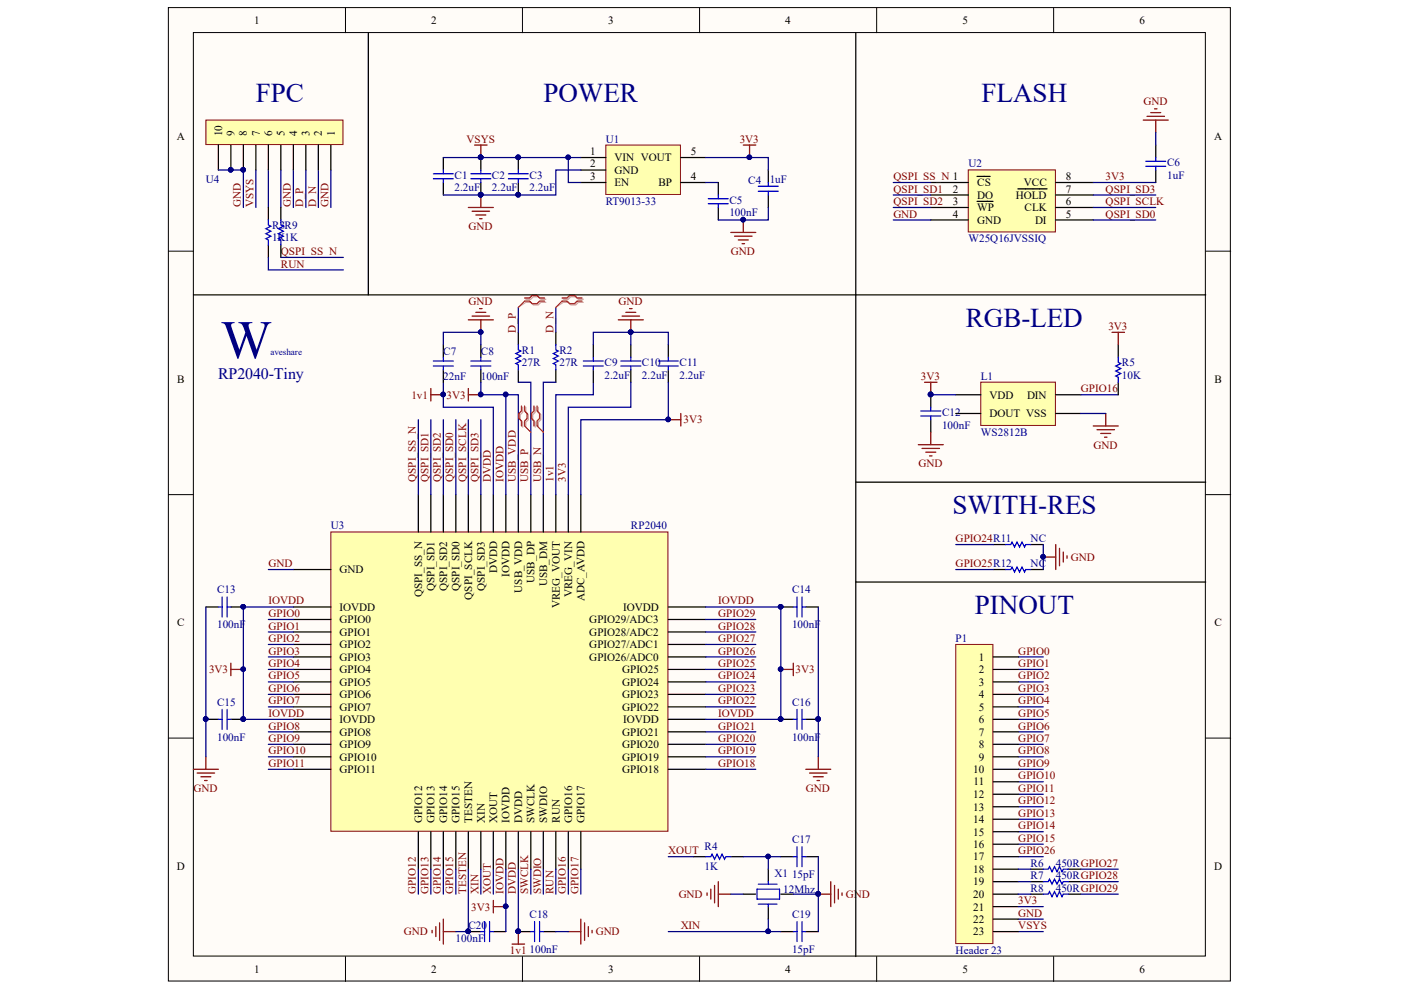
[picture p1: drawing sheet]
<svg xmlns="http://www.w3.org/2000/svg" width="297mm" height="210mm" viewBox="0 0 297 210" stroke-linecap="round" stroke-linejoin="round" font-family="sans-serif">
<defs><g id="words">
<text font-size="11.5" fill="#000080" x="46.8" y="75.9">W</text>
<g font-size="5.7" fill="#000080">
<text x="54.2" y="21.6">FPC</text>
<text x="115.2" y="21.6">POWER</text>
<text x="208.1" y="21.6">FLASH</text>
<text x="204.8" y="69.2">RGB-LED</text>
<text x="201.9" y="109">SWITH-RES</text>
<text x="206.7" y="130.1">PINOUT</text>
</g>
<text font-size="3.4" fill="#000080" x="46.3" y="80.3">RP2040-Tiny</text>
<g font-size="2.4">
<text x="53.9" y="5.1">1</text>
<text x="91.4" y="5.1">2</text>
<text x="128.9" y="5.1">3</text>
<text x="166.5" y="5.1">4</text>
<text x="204" y="5.1">5</text>
<text x="241.6" y="5.1">6</text>
<text x="37.5" y="29.6">A</text>
<text x="47.1" y="28.9" transform="rotate(-90 47.1 28.9)">10</text>
<text x="49.7" y="28.9" transform="rotate(-90 49.7 28.9)">9</text>
<text x="52.4" y="28.9" transform="rotate(-90 52.4 28.9)">8</text>
<text x="55.1" y="28.9" transform="rotate(-90 55.1 28.9)">7</text>
<text x="57.7" y="28.9" transform="rotate(-90 57.7 28.9)">6</text>
<text x="60.3" y="28.9" transform="rotate(-90 60.3 28.9)">5</text>
<text x="63" y="28.9" transform="rotate(-90 63 28.9)">4</text>
<text x="65.6" y="28.9" transform="rotate(-90 65.6 28.9)">3</text>
<text x="68.3" y="28.9" transform="rotate(-90 68.3 28.9)">2</text>
<text x="71" y="28.9" transform="rotate(-90 71 28.9)">1</text>
<text x="257.4" y="29.6">A</text>
<text x="125.1" y="32.9">1</text>
<text x="125.1" y="35.5">2</text>
<text x="130.3" y="34.2">VIN VOUT</text>
<text x="146.4" y="32.9">5</text>
<text x="125.1" y="38.2">3</text>
<text x="130.3" y="36.9">GND</text>
<text x="130.3" y="39.5">EN</text>
<text x="139.6" y="39.5">BP</text>
<text x="146.4" y="38.2">4</text>
<text x="202" y="40.8">2</text>
<text x="207.2" y="39.5">CS</text>
<text x="217.1" y="39.5">VCC</text>
<text x="226" y="40.8">7</text>
<text x="226" y="38.2">8</text>
<text x="202" y="46.2">4</text>
<text x="202" y="43.5">3</text>
<text x="207.2" y="47.4">GND</text>
<text x="207.2" y="44.8">WP</text>
<text x="207.2" y="42.2">DO</text>
<text x="215.4" y="42.2">HOLD</text>
<text x="217.2" y="44.8">CLK</text>
<text x="219.4" y="47.4">DI</text>
<text x="226" y="46.2">5</text>
<text x="226" y="43.5">6</text>
<text x="37.6" y="81.2">B</text>
<text x="257.5" y="81.2">B</text>
<text x="209.8" y="84.5">VDD</text>
<text x="209.8" y="88.5">DOUT VSS</text>
<text x="217.7" y="84.5">DIN</text>
<text x="72" y="121.6">GND</text>
<text x="92.1" y="125.3" transform="rotate(-90 92.1 125.3)">QSPI_SD1</text>
<text x="94.8" y="125.3" transform="rotate(-90 94.8 125.3)">QSPI_SD2</text>
<text x="97.5" y="125.3" transform="rotate(-90 97.5 125.3)">QSPI_SD0</text>
<text x="102.8" y="125.3" transform="rotate(-90 102.8 125.3)">QSPI_SD3</text>
<text x="105.4" y="121.6" transform="rotate(-90 105.4 121.6)">DVDD</text>
<text x="108" y="122.4" transform="rotate(-90 108 122.4)">IOVDD</text>
<text x="110.7" y="125.7" transform="rotate(-90 110.7 125.7)">USB_VDD</text>
<text x="113.4" y="123.6" transform="rotate(-90 113.4 123.6)">USB_DP</text>
<text x="116" y="124.3" transform="rotate(-90 116 124.3)">USB_DM</text>
<text x="72" y="129.5">IOVDD</text>
<text x="89.5" y="126.6" transform="rotate(-90 89.5 126.6)">QSPI_SS_N</text>
<text x="100.1" y="127.1" transform="rotate(-90 100.1 127.1)">QSPI_SCLK</text>
<text x="118.7" y="129" transform="rotate(-90 118.7 129)">VREG_VOUT</text>
<text x="121.3" y="126.6" transform="rotate(-90 121.3 126.6)">VREG_VIN</text>
<text x="123.9" y="127.5" transform="rotate(-90 123.9 127.5)">ADC_AVDD</text>
<text x="132.1" y="129.5">IOVDD</text>
<text x="37.6" y="132.8">C</text>
<text x="72" y="132.1">GPIO0</text>
<text x="72" y="134.8">GPIO1</text>
<text x="72" y="137.4">GPIO2</text>
<text x="124.9" y="137.4">GPIO27/ADC1</text>
<text x="124.9" y="134.8">GPIO28/ADC2</text>
<text x="124.9" y="132.1">GPIO29/ADC3</text>
<text x="257.5" y="132.8">C</text>
<text x="72" y="140.1">GPIO3</text>
<text x="72" y="142.8">GPIO4</text>
<text x="124.9" y="140.1">GPIO26/ADC0</text>
<text x="131.9" y="142.8">GPIO25</text>
<text x="207.5" y="140.1">1</text>
<text x="207.5" y="142.8">2</text>
<text x="72" y="145.4">GPIO5</text>
<text x="72" y="148">GPIO6</text>
<text x="131.9" y="148">GPIO23</text>
<text x="131.9" y="145.4">GPIO24</text>
<text x="207.5" y="145.4">3</text>
<text x="207.5" y="148">4</text>
<text x="72" y="150.7">GPIO7</text>
<text x="72" y="153.3">IOVDD</text>
<text x="72" y="156">GPIO8</text>
<text x="131.9" y="156">GPIO21</text>
<text x="131.9" y="150.7">GPIO22</text>
<text x="132.1" y="153.3">IOVDD</text>
<text x="207.5" y="150.7">5</text>
<text x="207.5" y="153.3">6</text>
<text x="207.5" y="156">7</text>
<text x="72" y="158.7">GPIO9</text>
<text x="72" y="161.3">GPIO10</text>
<text x="131.9" y="161.3">GPIO19</text>
<text x="131.9" y="158.7">GPIO20</text>
<text x="207.5" y="158.7">8</text>
<text x="207.5" y="161.3">9</text>
<text x="72" y="163.9">GPIO11</text>
<text x="131.9" y="163.9">GPIO18</text>
<text x="206.3" y="163.9">10</text>
<text x="206.4" y="166.5">11</text>
<text x="206.3" y="169.2">12</text>
<text x="206.3" y="171.8">13</text>
<text x="89.5" y="174.5" transform="rotate(-90 89.5 174.5)">GPIO12</text>
<text x="92.1" y="174.5" transform="rotate(-90 92.1 174.5)">GPIO13</text>
<text x="94.8" y="174.5" transform="rotate(-90 94.8 174.5)">GPIO14</text>
<text x="97.5" y="174.5" transform="rotate(-90 97.5 174.5)">GPIO15</text>
<text x="100.1" y="174.5" transform="rotate(-90 100.1 174.5)">TESTEN</text>
<text x="102.8" y="174.5" transform="rotate(-90 102.8 174.5)">XIN</text>
<text x="105.4" y="174.5" transform="rotate(-90 105.4 174.5)">XOUT</text>
<text x="108" y="174.5" transform="rotate(-90 108 174.5)">IOVDD</text>
<text x="110.7" y="174.5" transform="rotate(-90 110.7 174.5)">DVDD</text>
<text x="113.4" y="174.5" transform="rotate(-90 113.4 174.5)">SWCLK</text>
<text x="116" y="174.5" transform="rotate(-90 116 174.5)">SWDIO</text>
<text x="118.7" y="174.5" transform="rotate(-90 118.7 174.5)">RUN</text>
<text x="121.3" y="174.5" transform="rotate(-90 121.3 174.5)">GPIO16</text>
<text x="123.9" y="174.5" transform="rotate(-90 123.9 174.5)">GPIO17</text>
<text x="206.3" y="174.5">14</text>
<text x="206.3" y="177.2">15</text>
<text x="206.3" y="179.8">16</text>
<text x="37.5" y="184.4">D</text>
<text x="206.3" y="182.4">17</text>
<text x="206.3" y="185.1">18</text>
<text x="257.4" y="184.4">D</text>
<text x="206.3" y="187.7">19</text>
<text x="206.3" y="190.4">20</text>
<text x="206.3" y="193.1">21</text>
<text x="206.3" y="195.7">22</text>
<text x="206.3" y="198.3">23</text>
<text x="53.9" y="206.2">1</text>
<text x="91.4" y="206.2">2</text>
<text x="128.9" y="206.2">3</text>
<text x="166.5" y="206.2">4</text>
<text x="204" y="206.2">5</text>
<text x="241.6" y="206.2">6</text>
</g>
<g font-size="2.4" fill="#800000">
<text x="242.5" y="22.3">GND</text>
<text x="98.9" y="30.3">VSYS</text>
<text x="156.8" y="30.3">3V3</text>
<text x="189.4" y="38.2">QSPI_SS_N 1</text>
<text x="189.4" y="40.8">QSPI_SD1</text>
<text x="234.4" y="40.8">QSPI_SD3</text>
<text x="234.4" y="38.2">3V3</text>
<text x="51.1" y="44" transform="rotate(-90 51.1 44)">GND</text>
<text x="53.7" y="44" transform="rotate(-90 53.7 44)">VSYS</text>
<text x="61.7" y="44" transform="rotate(-90 61.7 44)">GND</text>
<text x="64.3" y="44" transform="rotate(-90 64.3 44)">D_P</text>
<text x="67" y="44" transform="rotate(-90 67 44)">D_N</text>
<text x="69.6" y="44" transform="rotate(-90 69.6 44)">GND</text>
<text x="189.4" y="43.5">QSPI_SD2</text>
<text x="189.4" y="46.2">GND</text>
<text x="234.4" y="46.2">QSPI_SD0</text>
<text x="234.4" y="43.5">QSPI_SCLK</text>
<text x="99.3" y="48.8">GND</text>
<text x="59.6" y="56.7">RUN</text>
<text x="59.6" y="54">QSPI_SS_N</text>
<text x="155" y="54">GND</text>
<text x="99.3" y="64.7">GND</text>
<text x="131.1" y="64.7">GND</text>
<text x="109.4" y="70.5" transform="rotate(-90 109.4 70.5)">D_P</text>
<text x="117.3" y="70.5" transform="rotate(-90 117.3 70.5)">D_N</text>
<text x="235" y="69.9">3V3</text>
<text x="195.2" y="80.6">3V3</text>
<text x="229.2" y="83.2">GPIO16</text>
<text x="87.2" y="84.5">1v1</text>
<text x="94.7" y="84.5">3V3</text>
<text x="144.9" y="89.8">3V3</text>
<text x="231.9" y="95.1">GND</text>
<text x="194.7" y="99.1">GND</text>
<text x="88.1" y="102.2" transform="rotate(-90 88.1 102.2)">QSPI_SS_N</text>
<text x="90.9" y="102.2" transform="rotate(-90 90.9 102.2)">QSPI_SD1</text>
<text x="93.5" y="102.2" transform="rotate(-90 93.5 102.2)">QSPI_SD2</text>
<text x="96.1" y="102.2" transform="rotate(-90 96.1 102.2)">QSPI_SD0</text>
<text x="98.8" y="102.2" transform="rotate(-90 98.8 102.2)">QSPI_SCLK</text>
<text x="101.4" y="102.2" transform="rotate(-90 101.4 102.2)">QSPI_SD3</text>
<text x="104.1" y="102.2" transform="rotate(-90 104.1 102.2)">DVDD</text>
<text x="106.8" y="102.2" transform="rotate(-90 106.8 102.2)">IOVDD</text>
<text x="109.4" y="102.2" transform="rotate(-90 109.4 102.2)">USB_VDD</text>
<text x="112" y="102.2" transform="rotate(-90 112 102.2)">USB_P</text>
<text x="114.7" y="102.2" transform="rotate(-90 114.7 102.2)">USB_N</text>
<text x="117.3" y="102.2" transform="rotate(-90 117.3 102.2)">1v1</text>
<text x="120" y="102.2" transform="rotate(-90 120 102.2)">3V3</text>
<text x="202.6" y="115">GPIO24R11</text>
<text x="227.1" y="118.9">GND</text>
<text x="56.9" y="120.2">GND</text>
<text x="202.6" y="120.2">GPIO25R12</text>
<text x="56.9" y="130.9">GPIO0</text>
<text x="56.9" y="128.1">IOVDD</text>
<text x="152.3" y="130.9">GPIO29</text>
<text x="152.3" y="128.1">IOVDD</text>
<text x="56.9" y="133.5">GPIO1</text>
<text x="56.9" y="136.1">GPIO2</text>
<text x="152.3" y="136.1">GPIO27</text>
<text x="152.3" y="133.5">GPIO28</text>
<text x="44.3" y="142.8">3V3</text>
<text x="56.9" y="138.8">GPIO3</text>
<text x="56.9" y="141.4">GPIO4</text>
<text x="152.3" y="141.4">GPIO25</text>
<text x="152.3" y="138.8">GPIO26</text>
<text x="168.7" y="142.8">3V3</text>
<text x="215.9" y="141.4">GPIO1</text>
<text x="215.9" y="138.8">GPIO0</text>
<text x="56.9" y="144">GPIO5</text>
<text x="56.9" y="146.7">GPIO6</text>
<text x="56.9" y="149.4">GPIO7</text>
<text x="152.3" y="149.4">GPIO22</text>
<text x="152.3" y="146.7">GPIO23</text>
<text x="152.3" y="144">GPIO24</text>
<text x="215.9" y="144">GPIO2</text>
<text x="215.9" y="146.7">GPIO3</text>
<text x="215.9" y="149.4">GPIO4</text>
<text x="56.9" y="154.7">GPIO8</text>
<text x="56.9" y="152">IOVDD</text>
<text x="152.3" y="154.7">GPIO21</text>
<text x="152.3" y="152">IOVDD</text>
<text x="215.9" y="152">GPIO5</text>
<text x="215.9" y="154.7">GPIO6</text>
<text x="56.9" y="157.3">GPIO9</text>
<text x="56.9" y="159.9">GPIO10</text>
<text x="152.3" y="159.9">GPIO19</text>
<text x="152.3" y="157.3">GPIO20</text>
<text x="215.9" y="157.3">GPIO7</text>
<text x="215.9" y="159.9">GPIO8</text>
<text x="41" y="167.9">GND</text>
<text x="56.9" y="162.6">GPIO11</text>
<text x="152.3" y="162.6">GPIO18</text>
<text x="170.9" y="167.9">GND</text>
<text x="215.9" y="162.6">GPIO9</text>
<text x="215.9" y="165.3">GPIO10</text>
<text x="215.9" y="167.9">GPIO11</text>
<text x="215.9" y="170.5">GPIO12</text>
<text x="215.9" y="173.2">GPIO13</text>
<text x="215.9" y="175.8">GPIO14</text>
<text x="215.9" y="178.4">GPIO15</text>
<text x="141.7" y="181.1">XOUT</text>
<text x="215.9" y="181.1">GPIO26</text>
<text x="88.1" y="189.6" transform="rotate(-90 88.1 189.6)">GPIO12</text>
<text x="90.9" y="189.6" transform="rotate(-90 90.9 189.6)">GPIO13</text>
<text x="93.5" y="189.6" transform="rotate(-90 93.5 189.6)">GPIO14</text>
<text x="96.1" y="189.6" transform="rotate(-90 96.1 189.6)">GPIO15</text>
<text x="98.8" y="189.6" transform="rotate(-90 98.8 189.6)">TESTEN</text>
<text x="101.4" y="189.6" transform="rotate(-90 101.4 189.6)">XIN</text>
<text x="104.1" y="189.6" transform="rotate(-90 104.1 189.6)">XOUT</text>
<text x="106.8" y="189.6" transform="rotate(-90 106.8 189.6)">IOVDD</text>
<text x="109.4" y="189.6" transform="rotate(-90 109.4 189.6)">DVDD</text>
<text x="112" y="189.6" transform="rotate(-90 112 189.6)">SWCLK</text>
<text x="114.7" y="189.6" transform="rotate(-90 114.7 189.6)">SWDIO</text>
<text x="117.3" y="189.6" transform="rotate(-90 117.3 189.6)">RUN</text>
<text x="120" y="189.6" transform="rotate(-90 120 189.6)">GPIO16</text>
<text x="122.7" y="189.6" transform="rotate(-90 122.7 189.6)">GPIO17</text>
<text x="143.9" y="190.4">GND</text>
<text x="179.3" y="190.4">GND</text>
<text x="215.9" y="191.7">3V3</text>
<text x="99.9" y="193.1">3V3</text>
<text x="144.3" y="197">XIN</text>
<text x="215.9" y="194.3">GND</text>
<text x="215.9" y="197">VSYS</text>
<text x="85.6" y="198.3">GND</text>
<text x="108.1" y="202.3">1v1</text>
<text x="126.3" y="198.3">GND</text>
</g>
<g font-size="2.4" fill="#000080">
<text x="128.4" y="30.3">U1</text>
<text x="205.3" y="35.5">U2</text>
<text x="247.4" y="35.3">C6</text>
<text x="43.7" y="38.7">U4</text>
<text x="96.4" y="37.9">C1</text>
<text x="96.4" y="40.6">2.2uF</text>
<text x="104.3" y="37.9">C2</text>
<text x="104.3" y="40.6">2.2uF</text>
<text x="112.3" y="37.9">C3</text>
<text x="112.3" y="40.6">2.2uF</text>
<text x="158.6" y="39">C4</text>
<text x="163.2" y="38.7">1uF</text>
<text x="247.4" y="37.9">1uF</text>
<text x="128.4" y="43.5">RT9013-33</text>
<text x="154.6" y="43.2">C5</text>
<text x="154.6" y="45.8">100nF</text>
<text x="57.7" y="48.5">R3R9</text>
<text x="57.7" y="51.1">1K1K</text>
<text x="205.3" y="51.4">W25Q16JVSSIQ</text>
<text x="94" y="75.2">C7</text>
<text x="101.9" y="75.2">C8</text>
<text x="110.7" y="75">R1</text>
<text x="110.7" y="77.6">27R</text>
<text x="118.6" y="75">R2</text>
<text x="118.6" y="77.6">27R</text>
<text x="128.2" y="77.6">C9</text>
<text x="136.1" y="77.6">C10</text>
<text x="144.1" y="77.6">C11</text>
<text x="237.9" y="77.6">R5</text>
<text x="94" y="80.6">22nF</text>
<text x="101.9" y="80.6">100nF</text>
<text x="128.2" y="80.3">2.2uF</text>
<text x="136.1" y="80.3">2.2uF</text>
<text x="144.1" y="80.3">2.2uF</text>
<text x="207.9" y="80.6">L1</text>
<text x="237.9" y="80.3">10K</text>
<text x="199.7" y="88.2">C12</text>
<text x="199.7" y="90.9">100nF</text>
<text x="207.9" y="92.5">WS2812B</text>
<text x="70.1" y="112.3">U3</text>
<text x="133.7" y="112.3">RP2040</text>
<text x="218.5" y="115">NC</text>
<text x="46" y="125.8">C13</text>
<text x="167.9" y="125.8">C14</text>
<text x="218.5" y="120.2">NC</text>
<text x="46" y="133.2">100nF</text>
<text x="167.9" y="133.2">100nF</text>
<text x="202.6" y="136.1">P1</text>
<text x="46" y="149.6">C15</text>
<text x="167.9" y="149.6">C16</text>
<text x="46" y="157.1">100nF</text>
<text x="167.9" y="157.1">100nF</text>
<text x="167.9" y="178.8">C17</text>
<text x="149.4" y="180.3">R4</text>
<text x="149.4" y="184.5">1K</text>
<text x="164.2" y="185.9">X1</text>
<text x="218.5" y="183.8">R6</text>
<text x="223.8" y="183.8">450RGPIO27</text>
<text x="166.1" y="189.3">12Mhz</text>
<text x="167.9" y="186.1">15pF</text>
<text x="218.5" y="186.4">R7</text>
<text x="218.5" y="189.1">R8</text>
<text x="223.8" y="186.4">450RGPIO28</text>
<text x="223.8" y="189.1">450RGPIO29</text>
<text x="99.3" y="197">C20</text>
<text x="112.3" y="194.6">C18</text>
<text x="167.9" y="194.6">C19</text>
<text x="96.6" y="199.7">100nF</text>
<text x="112.3" y="202">100nF</text>
<text x="167.9" y="202">15pF</text>
<text x="202.6" y="202.3">Header 23</text>
</g>
<text font-size="1.9" fill="#000080" x="57.4" y="75.3">aveshare</text>
</g></defs>
<g fill="#fffcf8" stroke="#000" stroke-width=".21">
<path d="M35.7 1.6h225.2v206.4h-225.2z"/>
<path d="M41 6.9h214.6v195.8h-214.6z"/>
</g>
<g fill="none" stroke="#000" stroke-width=".21">
<path d="M73.2 1.6v5.3M110.8 1.6v5.3M148.3 1.6v5.3M185.9 1.6v5.3M223.4 1.6v5.3M35.7 53.3h5.3M255.6 53.3h5.3M35.7 104.9h5.3M255.6 104.9h5.3M35.7 156.5h5.3M255.6 156.5h5.3M73.2 202.8v5.3"/>
<path d="M110.8 202.8v5.3M148.3 202.8v5.3M185.9 202.8v5.3M223.4 202.8v5.3"/>
</g>
<path d="M70.1 112.8h71.5v63.4h-71.5z" fill="#ffffb0" stroke="#800000" stroke-width=".21"/>
<g fill="none" stroke="#000" stroke-width=".27">
<path d="M94 73.1v2.7M94 78.4v2.6M101.9 73.1v2.7M101.9 78.4v2.6M109.9 70.5v2.6M109.9 78.4v2.6M117.8 70.5v2.6M117.8 78.4v2.6M125.8 73.1v2.7M125.8 78.4v2.6M133.7 73.1v2.7M133.7 78.4v2.6"/>
<path d="M141.7 73.1v2.7M141.7 78.4v2.6M88.7 104.9v7.9M91.3 104.9v7.9M94 104.9v7.9M96.6 104.9v7.9M99.3 104.9v7.9M101.9 104.9v7.9M104.6 104.9v7.9M107.2 104.9v7.9M109.9 104.9v7.9M112.5 104.9v7.9"/>
<path d="M115.2 104.9v7.9M117.8 104.9v7.9M120.5 104.9v7.9M123.1 104.9v7.9M43.6 128.7h2.7M48.9 128.7h2.7M62.2 128.7h7.9M62.2 131.3h7.9M62.2 134h7.9M62.2 136.6h7.9M62.2 139.3h7.9M62.2 120.8h7.9"/>
<path d="M141.7 128.7h7.9M141.7 131.3h7.9M141.7 134h7.9M141.7 136.6h7.9M141.7 139.3h7.9M165.5 128.7h2.7M170.8 128.7h2.7M43.6 152.5h2.7M48.9 152.5h2.7M62.2 141.9h7.9M62.2 144.6h7.9M62.2 147.2h7.9"/>
<path d="M62.2 149.9h7.9M62.2 152.5h7.9M62.2 155.2h7.9M62.2 157.8h7.9M141.7 141.9h7.9M141.7 144.6h7.9M141.7 147.2h7.9M141.7 149.9h7.9M141.7 152.5h7.9M141.7 155.2h7.9M141.7 157.8h7.9M165.5 152.5h2.7"/>
<path d="M170.8 152.5h2.7M62.2 160.5h7.9M62.2 163.1h7.9M88.7 176.3v8M91.3 176.3v8M94 176.3v8M96.6 176.3v8M99.3 176.3v8M101.9 176.3v8M104.6 176.3v8M107.2 176.3v8M109.9 176.3v8"/>
<path d="M112.5 176.3v8M115.2 176.3v8M117.8 176.3v8M120.5 176.3v8M123.1 176.3v8M141.7 160.5h7.9M141.7 163.1h7.9M99.3 197.5h2.6M104.6 197.5h2.6M109.9 197.5h2.6M115.2 197.5h2.6M147 181.6h2.6"/>
<path d="M154.9 181.6h2.7M157.6 189.6h2.6M162.9 184.3v2.6M162.9 192.2v2.7M165.5 197.5h2.7M165.5 181.6h2.7M165.5 189.6h2.7M170.8 197.5h2.7M170.8 181.6h2.7"/>
</g>
<g fill="none" stroke="#000080" stroke-width=".27">
<path d="M94 73.1v-2.6h7.9v2.6M109.9 65.2v5.3M117.8 65.2v5.3M125.8 73.1v-2.6h15.9v2.6M133.7 70.5v2.6M88.7 89v15.9M91.3 89v15.9M94 81v5.3h10.6v18.6M94 89v15.9M96.6 89v15.9M99.3 89v15.9M101.9 81v2.7h5.3v21.2"/>
<path d="M101.9 89v15.9M107.2 83.7h2.7v21.2M109.9 81h2.6v23.9M117.8 81h-2.6v23.9M125.8 81v2.7h-8v21.2M133.7 81v5.3h-13.2v18.6M141.7 81v8h-18.6v15.9M43.6 128.7v31.8M56.9 131.3h5.3M56.9 134h5.3M56.9 136.6h5.3M56.9 139.3h5.3"/>
<path d="M56.9 120.8h5.3M62.2 128.7h-10.6v23.8h10.6M149.6 128.7h15.9v23.8h-15.9M149.6 131.3h10.6M149.6 134h10.6M149.6 136.6h10.6M149.6 139.3h10.6M173.5 128.7v31.8M56.9 141.9h5.3M56.9 144.6h5.3M56.9 147.2h5.3M56.9 149.9h5.3"/>
<path d="M56.9 155.2h5.3M56.9 157.8h5.3M149.6 141.9h10.6M149.6 144.6h10.6M149.6 147.2h10.6M149.6 149.9h10.6M149.6 155.2h10.6M149.6 157.8h10.6M56.9 160.5h5.3M56.9 163.1h5.3M149.6 160.5h10.6M149.6 163.1h10.6"/>
<path d="M88.7 184.3v5.3M91.3 184.3v5.3M94 184.3v5.3M96.6 184.3v5.3M99.3 184.3v13.2h-2.7M101.9 184.3v5.3M104.6 184.3v5.3M107.2 184.3v13.2M109.9 184.3v13.2M112.5 184.3v5.3M115.2 184.3v5.3M117.8 184.3v5.3"/>
<path d="M117.8 197.5h2.7M120.5 184.3v5.3M123.1 184.3v5.3M141.7 197.5h21.2M141.7 181.6h5.3M154.9 189.6h2.7M157.6 181.6h5.3M162.9 194.9v2.6h2.6M165.5 181.6h-2.6v2.7M173.5 181.6v8h-5.3M173.5 189.6v7.9"/>
</g>
<g fill="#000080" stroke="#000080" stroke-width=".21">
<circle cx="51.6" cy="128.6" r=".48"/>
<circle cx="51.6" cy="152.5" r=".49"/>
<circle cx="43.6" cy="152.5" r=".49"/>
<circle cx="99.3" cy="197.5" r=".49"/>
<circle cx="173.5" cy="152.5" r=".49"/>
<circle cx="165.5" cy="152.5" r=".49"/>
<circle cx="165.5" cy="128.6" r=".48"/>
<circle cx="165.5" cy="141.9" r=".48"/>
<circle cx="51.6" cy="141.9" r=".48"/>
<circle cx="107.2" cy="192.2" r=".49"/>
<circle cx="107.2" cy="83.6" r=".49"/>
<circle cx="101.9" cy="83.6" r=".49"/>
<circle cx="101.9" cy="70.4" r=".48"/>
<circle cx="94" cy="83.6" r=".49"/>
<circle cx="133.7" cy="70.4" r=".48"/>
<circle cx="141.7" cy="88.9" r=".49"/>
<circle cx="162.9" cy="197.5" r=".49"/>
<circle cx="162.9" cy="181.6" r=".48"/>
<circle cx="173.5" cy="189.5" r=".49"/>
<circle cx="109.9" cy="197.5" r=".49"/>
</g>
<g fill="none" stroke="#00f" stroke-width=".27">
<path d="M91.9 77.6h4.2M91.9 76.5h4.2M94 75.8v.7M94 77.6v.8M99.8 77.6h4.3M99.8 76.5h4.3M101.9 75.8v.7M101.9 77.6v.8M109.9 73.1v1.1l.5 .2-1 .6 1 .5-1 .5 1 .5-1 .6 .5 .2v1.1M117.8 73.1v1.1l.6 .2-1.1 .6 1.1 .5-1.1 .5 1.1 .5-1.1 .6 .5 .2v1.1M123.7 77.6h4.2M123.7 76.5h4.2"/>
<path d="M125.8 75.8v.7M125.8 77.6v.8M131.6 77.6h4.3M131.6 76.5h4.3M133.7 75.8v.7M133.7 77.6v.8M139.6 77.6h4.2M139.6 76.5h4.2M141.7 75.8v.7M141.7 77.6v.8M46.3 128.7h.8M47.1 126.6v4.2"/>
<path d="M48.2 126.6v4.2M48.2 128.7h.7M168.2 128.7h.8M169 126.6v4.2M170 128.7h.8M170 126.6v4.2M46.3 152.5h.8M47.1 150.4v4.2M48.2 150.4v4.2M48.2 152.5h.7M168.2 152.5h.8M169 150.4v4.2"/>
<path d="M170 152.5h.8M170 150.4v4.2M169 179.5v4.3M170 179.5v4.3M101.9 197.5h.8M102.7 195.4v4.2M103.8 195.4v4.2M103.8 197.5h.8M112.5 197.5h.8M113.3 195.4v4.2M114.4 197.5h.8M114.4 195.4v4.2"/>
<path d="M149.6 181.6h1.1l.3-.5 .5 1.1 .5-1.1 .6 1.1 .5-1.1 .5 1.1 .3-.6h1M160.5 188.5h4.8v2.1h-4.8zM160.8 187.5h3.9M160.8 191.7h3.9M162.9 186.9v.6M162.9 191.7v.5M168.2 197.5h.8M168.2 181.6h.8M169 195.4v4.2M170 197.5h.8M170 195.4v4.2M170 181.6h.8"/>
</g>
<g fill="none" stroke="#800000" stroke-width=".27">
<path d="M99.3 67.8h5.3M100.1 67h3.7M100.9 66.2h2.1M101.7 65.4h.5M101.9 67.8v2.7M131.1 67.8h5.3M131.9 67h3.7M132.7 66.2h2.1M133.5 65.4h.5M133.7 67.8v2.7M91.3 83.7h2.7M91.3 82.4v2.6"/>
<path d="M99.3 82.4v2.6M99.3 83.7h2.6M141.7 89h2.6M144.3 87.7v2.6M48.9 140.6v2.7M48.9 141.9h2.7M165.5 141.9h2.7M168.2 140.6v2.7M41 163.1h5.3M41.8 163.9h3.7M42.6 164.7h2.1M43.4 165.5h.5"/>
<path d="M43.6 160.5v2.6M170.8 163.1h5.3M171.6 163.9h3.7M172.4 164.7h2.2M173.2 165.5h.6M173.5 160.5v2.6M91.6 197.3v.5M92.4 196.5v2.1M93.2 195.7v3.7M94 194.9v5.3M94 197.5h2.6M104.6 190.9v2.7"/>
<path d="M104.6 192.2h2.6M109.9 197.5v2.7M120.5 197.5h2.6M123.1 194.9v5.3M123.9 195.7v3.7M124.7 196.5v2.1M125.5 197.3v.5M149.9 189.3v.5M150.7 188.5v2.1M151.5 187.7v3.7M152.3 186.9v5.3M152.3 189.6h2.6"/>
<path d="M108.6 200.2h2.6"/>
</g>
<path d="M110.8 86.3v1.1l-.5 .5v1.1l.5 .5v1.1M111.5 86.3v1.1l.5 .5v1.1l-.5 .5v1.1M113.5 86.3v1.1l-.6 .5v1.1l.6 .5v1.1M114.1 86.3v1.1l.6 .5v1.1l-.6 .5v1.1" fill="none" stroke="#d0a19e" stroke-width=".27"/>
<path d="M111.5 90.6l1 1M114.1 90.6l1.1 1" fill="none" stroke="#d0a19e" stroke-width=".21"/>
<path d="M110.6 86.1v1l-.6 .6v1l.6 .6v1M111.2 86.1v1l.6 .6v1l-.6 .6v1M113.2 86.1v1l-.5 .6v1l.5 .6v1M113.9 86.1v1l.5 .6v1l-.5 .6v1" fill="none" stroke="#f00" stroke-width=".27"/>
<path d="M111.2 90.3l1.3 1.3M113.9 90.3l1.3 1.3" fill="none" stroke="#f00" stroke-width=".21"/>
<path d="M128.4 30.8h15.9v10.4h-15.9z" fill="#ffffb0" stroke="#800000" stroke-width=".21"/>
<g fill="none" stroke="#000" stroke-width=".27">
<path d="M94 33.4v2.6M94 38.7v2.6M101.9 33.4v2.6M101.9 38.7v2.6M109.9 33.4v2.6M109.9 38.7v2.6M123.1 33.4h5.3M123.1 36h5.3M123.1 38.7h5.3M144.3 33.4h5.3M144.3 38.7h5.3M152.3 38.7v2.6"/>
<path d="M162.9 36v2.7M152.3 44v2.6M162.9 41.3v2.7"/>
</g>
<g fill="none" stroke="#00f" stroke-width=".27">
<path d="M91.9 36.8h4.2M91.9 37.9h4.2M94 36v.8M94 37.9v.8M99.8 36.8h4.3M99.8 37.9h4.3M101.9 36v.8M101.9 37.9v.8M107.8 36.8h4.2M107.8 37.9h4.2M109.9 36v.8M109.9 37.9v.8"/>
<path d="M160.8 39.5h4.2M162.9 38.7v.8M150.2 43.2h4.2M150.2 42.1h4.2M152.3 41.3v.8M152.3 43.2v.8M160.8 40.5h4.2M162.9 40.5v.8"/>
</g>
<g fill="none" stroke="#800000" stroke-width=".27">
<path d="M100.6 30.8h2.7M101.9 30.8v2.6M157.6 30.8h2.6M158.9 30.8v2.6M99.3 44h5.3M100.1 44.8h3.7M100.9 45.6h2.1M101.7 46.4h.5M101.9 41.3v2.7M154.9 49.3h5.3M155.7 50.1h3.7M156.5 50.9h2.2"/>
<path d="M157.3 51.7h.6M157.6 46.6v2.7"/>
</g>
<g fill="#000080" stroke="#000080" stroke-width=".21">
<circle cx="157.6" cy="46.6" r=".49"/>
<circle cx="158.9" cy="33.3" r=".48"/>
<circle cx="101.9" cy="41.3" r=".49"/>
<circle cx="101.9" cy="33.3" r=".48"/>
<circle cx="120.5" cy="33.3" r=".48"/>
<circle cx="109.9" cy="41.3" r=".49"/>
<circle cx="109.9" cy="33.3" r=".48"/>
</g>
<path d="M94 33.4h29.1M120.5 33.4v5.3h2.6M123.1 36h-5.3v5.3h-23.8M149.6 33.4h13.3v2.6M149.6 38.7h2.7M162.9 44v2.6h-10.6" fill="none" stroke="#000080" stroke-width=".27"/>
<path d="M205.3 36h18.5v13.2h-18.5z" fill="#ffffb0" stroke="#800000" stroke-width=".21"/>
<g fill="none" stroke="#000" stroke-width=".27">
<path d="M197.3 38.7h8M207.1 37.4h2.8M223.8 38.7h8M245 30.8v2.6M245 36v2.7M197.3 46.6h8M197.3 44h8M197.3 41.3h8M207.1 42.7h3.4M215.8 40h6.2M223.8 46.6h8M223.8 44h8"/>
<path d="M223.8 41.3h8"/>
</g>
<g fill="none" stroke="#000080" stroke-width=".27">
<path d="M189.4 38.7h7.9M231.8 38.7h13.2M245 28.1v2.7M189.4 41.3h7.9M189.4 44h7.9M189.4 46.6h7.9M231.8 41.3h13.2M231.8 44h13.2M231.8 46.6h13.2M215.9 139.3h5.3M215.9 141.9h5.3M215.9 144.6h5.3"/>
<path d="M215.9 147.2h5.3M215.9 149.9h5.3M215.9 152.5h5.3M215.9 155.2h5.3M215.9 157.8h5.3M215.9 160.5h5.3M215.9 163.1h5.3M215.9 165.8h5.3M215.9 168.4h5.3M215.9 171.1h5.3M215.9 173.7h5.3M215.9 176.3h5.3"/>
<path d="M215.9 179h5.3M215.9 181.6h5.3M215.9 194.9h5.3M215.9 197.5h5.3"/>
</g>
<path d="M242.9 34.2h4.3M242.9 35.3h4.3M245 33.4v.8M245 35.3v.7" fill="none" stroke="#00f" stroke-width=".27"/>
<path d="M242.4 25.5h5.3M243.2 24.7h3.7M244 23.9h2.1M244.8 23.1h.5M245 25.5v2.6" fill="none" stroke="#800000" stroke-width=".27"/>
<path d="M202.6 136.6h7.9v63.5h-7.9z" fill="#ffffb0" stroke="#800000" stroke-width=".21"/>
<g fill="none" stroke="#000" stroke-width=".27">
<path d="M210.6 139.3h5.3M210.6 141.9h5.3M210.6 144.6h5.3M210.6 147.2h5.3M210.6 149.9h5.3M210.6 152.5h5.3M210.6 155.2h5.3M210.6 157.8h5.3M210.6 160.5h5.3M210.6 163.1h5.3M210.6 165.8h5.3M210.6 168.4h5.3"/>
<path d="M210.6 171.1h5.3M210.6 173.7h5.3M210.6 176.3h5.3M210.6 179h5.3M210.6 181.6h5.3M210.6 184.3h5.3M210.6 186.9h5.3M210.6 189.6h5.3M210.6 192.2h5.3M210.6 194.9h5.3M210.6 197.5h5.3"/>
</g>
<path d="M54.2 36v8M56.9 36v8M59.5 36v8M62.2 36v8M64.8 36v8M67.5 36v8M70.1 36v8M215.9 192.2h5.3" fill="none" stroke="#000080" stroke-width=".27"/>
<path d="M173.5 189.6h2.6M176.1 186.9v5.3M176.9 187.7v3.7M177.7 188.5v2.1M178.5 189.3v.5" fill="none" stroke="#800000" stroke-width=".27"/>
<circle cx="173.5" cy="189.5" r=".49" fill="#000080" stroke="#000080" stroke-width=".21"/>
<path d="M207.9 81h15.9v9.2h-15.9z" fill="#ffffb0" stroke="#800000" stroke-width=".21"/>
<g fill="none" stroke="#000" stroke-width=".27">
<path d="M56.9 44v2.6M56.9 51.9v2.7M59.5 44v2.6M59.5 51.9v2.7M237.1 73.1v2.7M197.3 83.7v2.6M197.3 89v2.6M202.6 83.7h5.3M202.6 87.7h5.3M223.8 83.7h5.3M223.8 87.7h5.3M237.1 81v2.7"/>
<path d="M218.5 184.3h2.7M218.5 186.9h2.7M218.5 189.6h2.7M226.5 184.3h2.6M226.5 186.9h2.6M226.5 189.6h2.6"/>
</g>
<g fill="none" stroke="#800000" stroke-width=".27">
<path d="M235.8 70.5h2.6M237.1 70.5v2.6M194.7 94.3h5.3M195.5 95.1h3.7M196 81h2.7M196.3 95.9h2.1M197.1 96.7h.5M197.3 81v2.7M197.3 91.6v2.7M231.8 90.3h5.3M232.6 91.1h3.7M233.4 91.9h2.1"/>
<path d="M234.2 92.7h.5M234.4 87.7v2.6"/>
</g>
<path d="M197.3 83.7h5.3M229.1 83.7h8M229.1 87.7h5.3M215.9 184.3h2.6M215.9 186.9h2.6M215.9 189.6h2.6M229.1 184.3h8M229.1 186.9h8M229.1 189.6h8" fill="none" stroke="#000080" stroke-width=".27"/>
<circle cx="197.3" cy="83.6" r=".49" fill="#000080" stroke="#000080" stroke-width=".21"/>
<path d="M56.9 46.6v1.1l.5 .3-1 .5 1 .5-1 .5 1 .6-1 .5 .5 .3v1M59.5 46.6v1.1l.6 .3-1.1 .5 1.1 .5-1.1 .5 1.1 .6-1.1 .5 .5 .3v1M237.1 75.8v1l.5 .3-1 .5 1 .5-1 .6 1 .5-1 .5 .5 .3v1M195.2 87.1h4.3M195.2 88.2h4.3M197.3 86.3v.8M197.3 88.2v.8M221.2 184.3h1.1l.2-.5 .5 1 .6-1 .5 1 .5-1 .6 1 .2-.5h1.1M221.2 186.9h1.1l.2-.5 .5 1.1 .6-1.1 .5 1.1 .5-1.1 .6 1.1 .2-.6h1.1M221.2 189.6h1.1l.2-.5 .5 1 .6-1 .5 1 .5-1 .6 1 .2-.5h1.1" fill="none" stroke="#00f" stroke-width=".27"/>
<path d="M43.6 25.5h29.1v5.1h-29.1z" fill="#ffffb0" stroke="#800000" stroke-width=".21"/>
<g fill="none" stroke="#000" stroke-width=".27">
<path d="M78.1 6.9v55.6M181.4 6.9v195.9M46.3 30.8v5.2M48.9 30.8v5.2M51.6 30.8v5.2M54.2 30.8v5.2M56.9 30.8v5.2M59.5 30.8v5.2M62.2 30.8v5.2M64.8 30.8v5.2M67.5 30.8v5.2M70.1 30.8v5.2"/>
<path d="M41 62.5h214.6M181.4 102.2h74.2M210.6 115.5h2.6M218.5 115.5h2.7M181.4 123.4h74.2M210.6 120.8h2.6M218.5 120.8h2.7"/>
</g>
<g fill="#000080" stroke="#000080" stroke-width=".21">
<circle cx="51.6" cy="36" r=".48"/>
<circle cx="48.9" cy="36" r=".48"/>
<circle cx="221.2" cy="118" r=".49"/>
</g>
<path d="M46.3 36h5.3v8M56.9 54.6v2.6h15.9M59.5 54.6h13.3M202.6 115.5h8M221.2 115.5v5.3M202.6 120.8h8" fill="none" stroke="#000080" stroke-width=".27"/>
<path d="M111.5 63.4h1l.6-.5h1l.6 .5h1M111.5 64.1h1l.6 .5h1l.6-.5h1M119.4 63.4h1.1l.5-.5h1.1l.5 .5h1.1M119.4 64.1h1.1l.5 .5h1.1l.5-.5h1.1" fill="none" stroke="#d0a19e" stroke-width=".27"/>
<path d="M111.5 64.1l-1.6 1.1M119.4 64.1l-1.6 1.1" fill="none" stroke="#d0a19e" stroke-width=".21"/>
<path d="M111.2 63.2h1.1l.5-.5h1.1l.5 .5h1.1M111.2 63.8h1.1l.5 .6h1.1l.5-.6h1.1M119.2 63.2h1l.6-.5h1l.6 .5h1M119.2 63.8h1l.6 .6h1l.6-.6h1" fill="none" stroke="#f00" stroke-width=".27"/>
<path d="M111.2 63.8l-1.3 1.4M119.2 63.8l-1.4 1.4" fill="none" stroke="#f00" stroke-width=".21"/>
<path d="M213.2 115.5h1.1l.3-.6 .5 1.1 .5-1.1 .6 1.1 .5-1.1 .5 1.1 .3-.5h1M213.2 120.8h1.1l.3-.6 .5 1.1 .5-1.1 .6 1.1 .5-1.1 .5 1.1 .3-.5h1" fill="none" stroke="#00f" stroke-width=".27"/>
<path d="M221.2 118.1h2.6M223.8 115.5v5.3M224.6 116.3v3.7M225.4 117v2.2M226.2 117.8v.6" fill="none" stroke="#800000" stroke-width=".27"/>
<use href="#words"/>
</svg>
